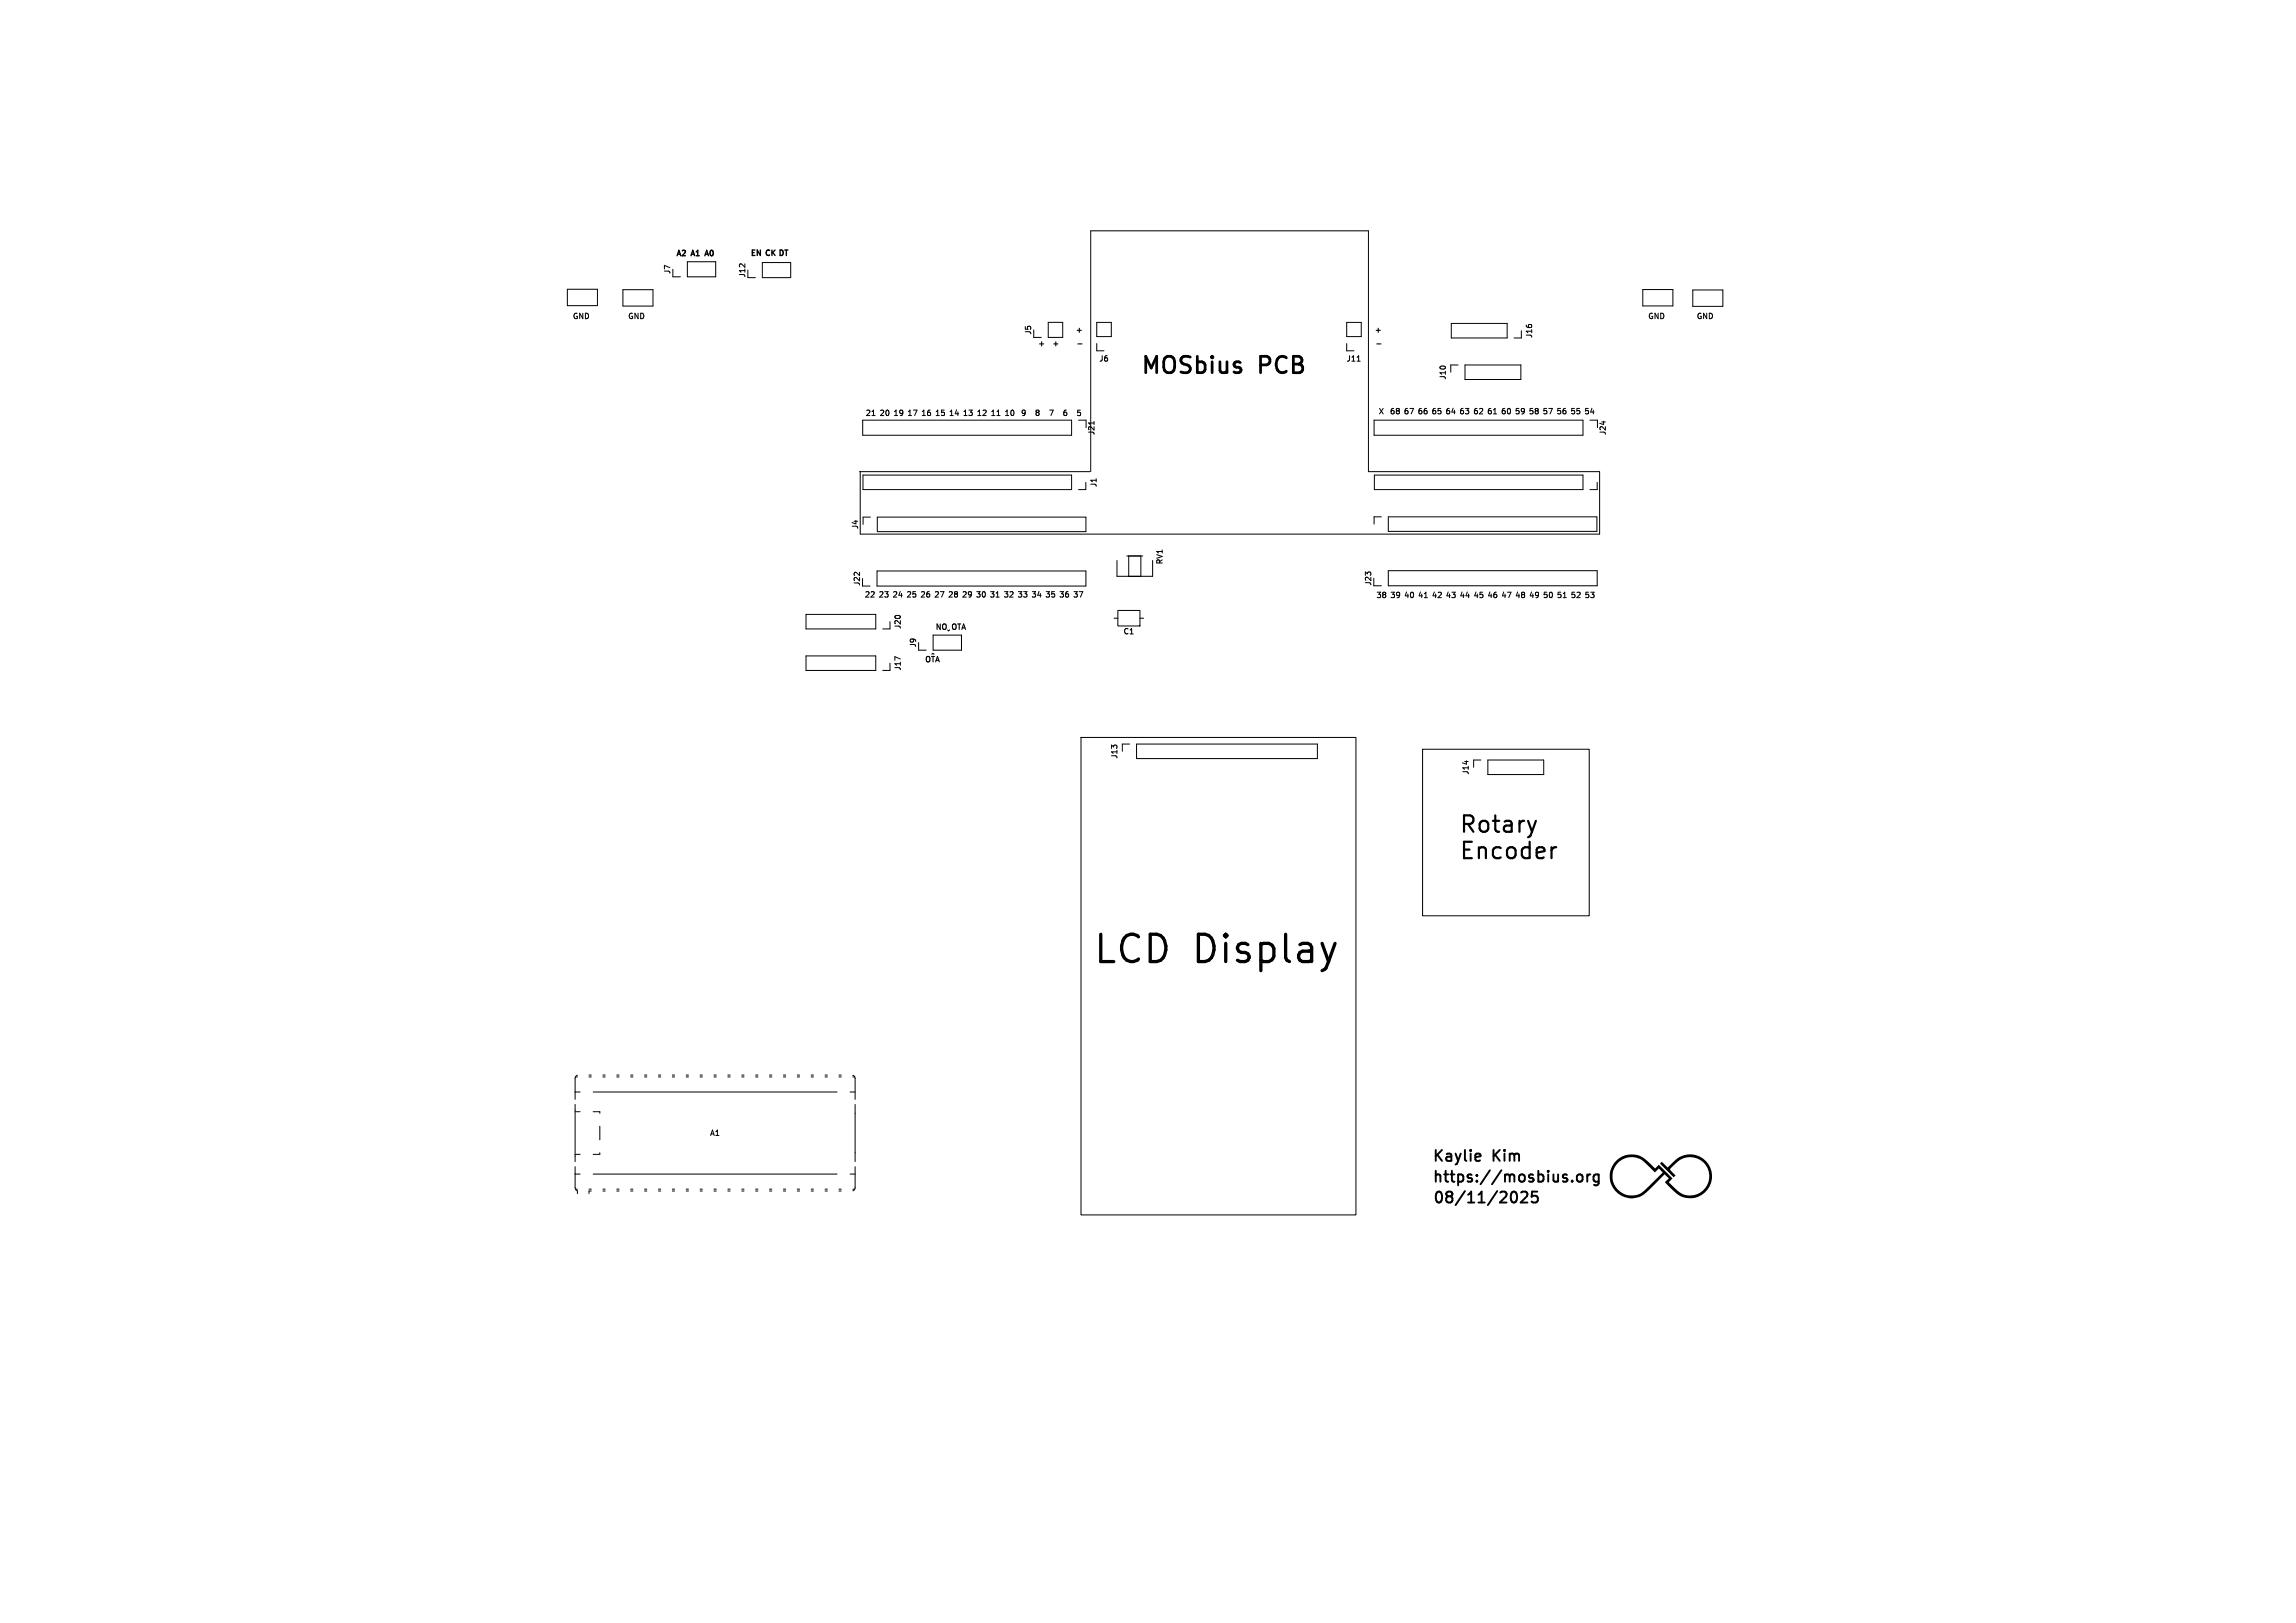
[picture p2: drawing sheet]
<svg xmlns="http://www.w3.org/2000/svg" width="420mm" height="297mm" viewBox="0 0 420 297" stroke-linecap="round" stroke-linejoin="round" font-family="sans-serif">
<defs><g id="words">
<text font-size="7" x="199.8" y="176.6">LCD Display</text>
<g font-size="4.2">
<text x="208.5" y="68.6">MOSbius</text>
<text x="230.4" y="68.6">PCB</text>
<text x="266.8" y="152.6">Rotary</text>
<text x="266.8" y="157.4">Encoder</text>
</g>
<g font-size="2.8">
<text x="261.9" y="212.7">Kaylie</text>
<text x="273.1" y="212.7">Kim</text>
<text x="261.9" y="216.5">https://mosbius.org</text>
<text x="262" y="220.3">08/11/2025</text>
</g>
<g font-size="1.4">
<text x="123.6" y="46.9">A2 A1 A0</text>
<text x="137.2" y="46.9">EN CK DT</text>
<text x="122.8" y="50.3" transform="rotate(-90 122.8 50.3)">J7</text>
<text x="136.5" y="50.9" transform="rotate(-90 136.5 50.9)">J12</text>
<text x="104.7" y="58.6">GND</text>
<text x="114.8" y="58.6">GND</text>
<text x="301.4" y="58.6">GND</text>
<text x="310.3" y="58.6">GND</text>
<text x="188.8" y="61.3" transform="rotate(-90 188.8 61.3)">J5</text>
<text x="189.8" y="63.4">+</text>
<text x="192.4" y="63.4">+</text>
<text x="196.7" y="61">+</text>
<text x="251.4" y="61">+</text>
<text x="280.5" y="62" transform="rotate(-90 280.5 62)">J16</text>
<text x="201" y="66.4">J6</text>
<text x="246.2" y="66.4">J11</text>
<text x="264.7" y="69.6" transform="rotate(-90 264.7 69.6)">J10</text>
<text x="158.2" y="76.3">21</text>
<text x="160.8" y="76.3">20</text>
<text x="163.3" y="76.3">19</text>
<text x="165.9" y="76.3">17</text>
<text x="168.4" y="76.3">16</text>
<text x="170.9" y="76.3">15</text>
<text x="173.5" y="76.3">14</text>
<text x="176" y="76.3">13</text>
<text x="178.6" y="76.3">12</text>
<text x="181.1" y="76.3">11</text>
<text x="183.6" y="76.3">10</text>
<text x="186.6" y="76.3">9</text>
<text x="189.2" y="76.3">8</text>
<text x="191.7" y="76.3">7</text>
<text x="194.3" y="76.3">6</text>
<text x="196.8" y="76.2">5</text>
<text x="252.1" y="76">X</text>
<text x="254.1" y="76">68</text>
<text x="256.7" y="76">67</text>
<text x="259.2" y="76">66</text>
<text x="261.8" y="76">65</text>
<text x="264.3" y="76">64</text>
<text x="266.8" y="76">63</text>
<text x="269.4" y="76">62</text>
<text x="271.9" y="76">61</text>
<text x="274.5" y="76">60</text>
<text x="277" y="76">59</text>
<text x="279.5" y="76">58</text>
<text x="282.1" y="76">57</text>
<text x="284.6" y="76">56</text>
<text x="287.2" y="76">55</text>
<text x="289.7" y="76">54</text>
<text x="200.4" y="79.7" transform="rotate(-90 200.4 79.7)">J21</text>
<text x="293.9" y="79.7" transform="rotate(-90 293.9 79.7)">J24</text>
<text x="200.8" y="89.2" transform="rotate(-90 200.8 89.2)">J1</text>
<text x="157.2" y="96.9" transform="rotate(-90 157.2 96.9)">J4</text>
<text x="157.5" y="107.3" transform="rotate(-90 157.5 107.3)">J22</text>
<text x="212.9" y="103.4" transform="rotate(-90 212.9 103.4)">RV1</text>
<text x="251" y="107.3" transform="rotate(-90 251 107.3)">J23</text>
<text x="158.1" y="109.5">22</text>
<text x="160.6" y="109.5">23</text>
<text x="163.2" y="109.5">24</text>
<text x="165.7" y="109.5">25</text>
<text x="168.2" y="109.5">26</text>
<text x="170.8" y="109.5">27</text>
<text x="173.3" y="109.5">28</text>
<text x="175.9" y="109.5">29</text>
<text x="178.4" y="109.5">30</text>
<text x="180.9" y="109.5">31</text>
<text x="183.5" y="109.5">32</text>
<text x="186" y="109.5">33</text>
<text x="188.6" y="109.5">34</text>
<text x="191.1" y="109.5">35</text>
<text x="193.6" y="109.5">36</text>
<text x="196.2" y="109.5">37</text>
<text x="251.7" y="109.6">38</text>
<text x="254.2" y="109.6">39</text>
<text x="256.7" y="109.6">40</text>
<text x="259.3" y="109.6">41</text>
<text x="261.8" y="109.6">42</text>
<text x="264.4" y="109.6">43</text>
<text x="266.9" y="109.6">44</text>
<text x="269.4" y="109.6">45</text>
<text x="272" y="109.6">46</text>
<text x="274.5" y="109.6">47</text>
<text x="277.1" y="109.6">48</text>
<text x="279.6" y="109.6">49</text>
<text x="282.1" y="109.6">50</text>
<text x="284.7" y="109.6">51</text>
<text x="287.2" y="109.6">52</text>
<text x="289.8" y="109.6">53</text>
<text x="165" y="115.2" transform="rotate(-90 165 115.2)">J20</text>
<text x="167.8" y="118.6" transform="rotate(-90 167.8 118.6)">J9</text>
<text x="171" y="115.3">NO</text>
<text x="173.9" y="114.2" transform="rotate(-180 173.9 114.2)">^</text>
<text x="174.3" y="115.3">OTA</text>
<text x="205.4" y="116.3">C1</text>
<text x="165" y="122.8" transform="rotate(-90 165 122.8)">J17</text>
<text x="169.1" y="121.3">OTA</text>
<text x="170.2" y="120.8">^</text>
<text x="204.6" y="138.9" transform="rotate(-90 204.6 138.9)">J13</text>
<text x="268.8" y="141.9" transform="rotate(-90 268.8 141.9)">J14</text>
<text x="129.8" y="208.1">A1</text>
</g>
</g></defs>
<g fill="none" stroke="#000" stroke-width=".18">
<path d="M103.8 52.9h5.5v3h-5.5zM113.9 53h5.5v3h-5.5zM123.1 50.7h1.4M125.7 47.9h5.2v2.8h-5.2zM136.8 50.8h1.4M139.4 48h5.2v2.8h-5.2zM191.7 59h2.7v2.7h-2.7zM200.6 59h2.7v2.6h-2.7zM246.3 59h2.7v2.6h-2.7zM265.5 59.2h10.2v2.6h-10.2zM300.5 53h5.5v3h-5.5zM309.6 53.1h5.5v3h-5.5z"/>
<path d="M157.8 76.9h38.2v2.7h-38.2zM159.5 76h.6M182.4 76h.5M189.1 61.7h1.4M197.3 76.9h1.4v1.4M200.1 77.1v.6M200.6 62.9v1.3h1.3M246.3 62.9v1.3h1.4M248.2 66.1h.6M251.4 76.9h38.2v2.7h-38.2zM266.7 66.8h-1.3v1.3M268 66.8h10.2v2.6h-10.2z"/>
<path d="M273.2 75.7h.6M278.3 60.5v1.3h-1.3M290.8 76.9h1.4v1.4M157.2 86.3h42.2M157.4 86.3v11.4h135.2v-11.4h-42.3v-44.1h-50.8v44.1M157.9 86.9h38.1v2.7h-38.1zM159.2 94.6h-1.3v1.4M160.5 94.6h38.1v2.7h-38.1zM198.6 88.3v1.3h-1.3M251.4 86.9h38.2v2.7h-38.2zM252.7 94.6h-1.4v1.3M253.9 94.6h38.2v2.6h-38.2z"/>
<path d="M292.2 88.3v1.3h-1.4M147.4 112.4h12.8v2.7h-12.8zM157.8 107.2h1.4M160.4 104.5h38.2v2.7h-38.2zM162.8 113.8v1.3h-1.3M168 119h1.4M170.7 116.2h5.2v2.8h-5.2zM182.2 109.3h.6M203.8 113.1h.7M204.3 102.6v2.9h6.5v-2.9M204.5 111.7h4v2.9h-4zM206.1 101.7h2.9"/>
<path d="M206.5 101.7v3.8M208.5 113.1h.7M208.7 101.7v3.8M251.3 107.2h1.4M253.9 104.4h38.3v2.8h-38.3zM260.5 109.4h.6M285.9 109.4h.6M147.4 120h12.8v2.7h-12.8zM162.8 121.4v1.3h-1.3M197.7 135h50.3v87.3h-50.3zM206.6 136.2h-1.3v1.3M207.9 136.2h33.1v2.6h-33.1z"/>
<path d="M260.2 137.1h30.5v30.5h-30.5zM270.9 139.1h-1.3v1.3M272.2 139.1h10.2v2.6h-10.2zM105.2 199.8h.9M105.3 197.1h.3M105.6 196.8l-.3 .2-.1 .3v3.9M107.7 197.1h.5M107.7 196.7h.5M108.5 199.8h44.6M110.3 197.1h.4M110.3 196.7h.4M112.8 197.1h.4"/>
<path d="M112.8 196.7h.4M115.4 197.1h.4M115.4 196.7h.4M117.9 197.1h.4M117.9 196.7h.4M120.4 197.1h.5M120.4 196.7h.5M123 197.1h.4M123 196.7h.4M125.5 197.1h.4M125.5 196.7h.4M128.1 197.1h.4"/>
<path d="M128.1 196.7h.4M130.6 197.1h.4M130.6 196.7h.4M133.1 197.1h.5M133.1 196.7h.5M135.7 197.1h.4M135.7 196.7h.4M138.2 197.1h.4M138.2 196.7h.4M140.8 197.1h.4M140.8 196.7h.4M143.3 197.1h.4"/>
<path d="M143.3 196.7h.4M145.8 197.1h.5M145.8 196.7h.5M148.4 197.1h.4M148.4 196.7h.4M150.9 197.1h.4M150.9 196.7h.4M153.5 197.1h.4M153.5 196.7h.4M155.5 199.8h.9M156 197.1h.4M156 196.8l.3 .1 .1 .4v3.9"/>
<path d="M105.2 213.5v3.9l.1 .3 .3 .2v.5M105.2 202.1v10.5M105.2 203.4h.9M105.2 211.2h.9M105.2 214.9h.9M105.3 217.6h.3M107.7 217.6h.5M108.2 218h-.5v.4M108.5 203.4h1.2v.3M108.5 214.9h44.6M109.7 210.9v.3h-1.2M109.7 206.1v2.5"/>
<path d="M110.3 217.6h.4M110.3 218h.4M112.8 217.6h.4M112.8 218h.4M115.4 217.6h.4M115.4 218h.4M117.9 217.6h.4M117.9 218h.4M120.4 217.6h.5M120.4 218h.5M123 217.6h.4M123 218h.4"/>
<path d="M125.5 217.6h.4M125.5 218h.4M128.1 217.6h.4M128.1 218h.4M130.6 217.6h.4M130.6 218h.4M133.1 217.6h.5M133.1 218h.5M135.7 217.6h.4M135.7 218h.4M138.2 217.6h.4M138.2 218h.4"/>
<path d="M140.8 217.6h.4M140.8 218h.4M143.3 217.6h.4M143.3 218h.4M145.8 217.6h.5M145.8 218h.5M148.4 217.6h.4M148.4 218h.4M150.9 217.6h.4M150.9 218h.4M153.5 217.6h.4M153.5 218h.4"/>
<path d="M155.5 214.9h.9M156 217.6h.4M156.4 213.5v3.9l-.1 .3-.3 .2M156.4 202.1v10.5"/>
</g>
<path d="M277 218.1a1.25 1.25 0 0 1 0 2h-.2M278.5 218.1l-.2 .1M279 218.1l.2 .1a.54 .54 0 0 1 .1 .7l-1.1 1.2h1.2M280.3 218.1l-.1 .9 .2-.2 .7 .1 .2 .3v.5l-.4 .4h-.5l-.2-.2M288.6 215a.54 .54 0 0 1 .9 .3v.6a.54 .54 0 0 1-.9 .3M290.3 214.9v1.3M290.9 214.9l-.4 .1-.2 .3M292.4 215l-.5-.1-.4 .4v.6l.2 .3h.2h.5M292.4 214.9v1.6a.54 .54 0 0 1-.8 .3" fill="none" stroke="#000" stroke-width=".35"/>
<path d="M244.2 172.6l-1.2 3.4" fill="none" stroke="#000" stroke-width=".6"/>
<path d="M280.9 150.2l-.7 2M284.7 155a.77 .77 0 0 0-.9 .6" fill="none" stroke="#000" stroke-width=".4"/>
<path d="M197.2 62.9h.7M251.9 62.9h.7" fill="none" stroke="#000" stroke-width=".2"/>
<path d="M295.7 212.3a4.2 4.2 0 0 1 6.2 .7l.9 .8 .6-.7 2.5 2.5-.6 .7 .9 1a3.5 3.5 0 0 0 4.9 .9 3.5 3.5 0 0 0 .9-4.9 3.5 3.5 0 0 0-4.9-.9l-1.6 1.6 1 1.1-.4 .3-2.5-2.5 .4-.3 1 1.1 .9-.9a4 4 0 0 1 5.9-.6 4 4 0 0 1 .2 5.9 4 4 0 0 1-5.9-.2 3.9 3.9 0 0 1-1.5-1.6l.7-.6-.8-.8-1.7 1.7a8.1 8.1 0 0 1-2.9 2.4 4 4 0 0 1-5.4-3.5h.5a3.5 3.5 0 0 0 2.4 3.1 3.5 3.5 0 0 0 3.8-1.1l3-2.9-.8-.8-.7 .7-1.1-1.1a3.6 3.6 0 0 0-3.6-1.6 3.6 3.6 0 0 0-2.9 2.5l-.1 1.2h-.5v-.6a3.9 3.9 0 0 1 1.2-2.6z" fill="#000"/>
<use href="#words"/>
</svg>
